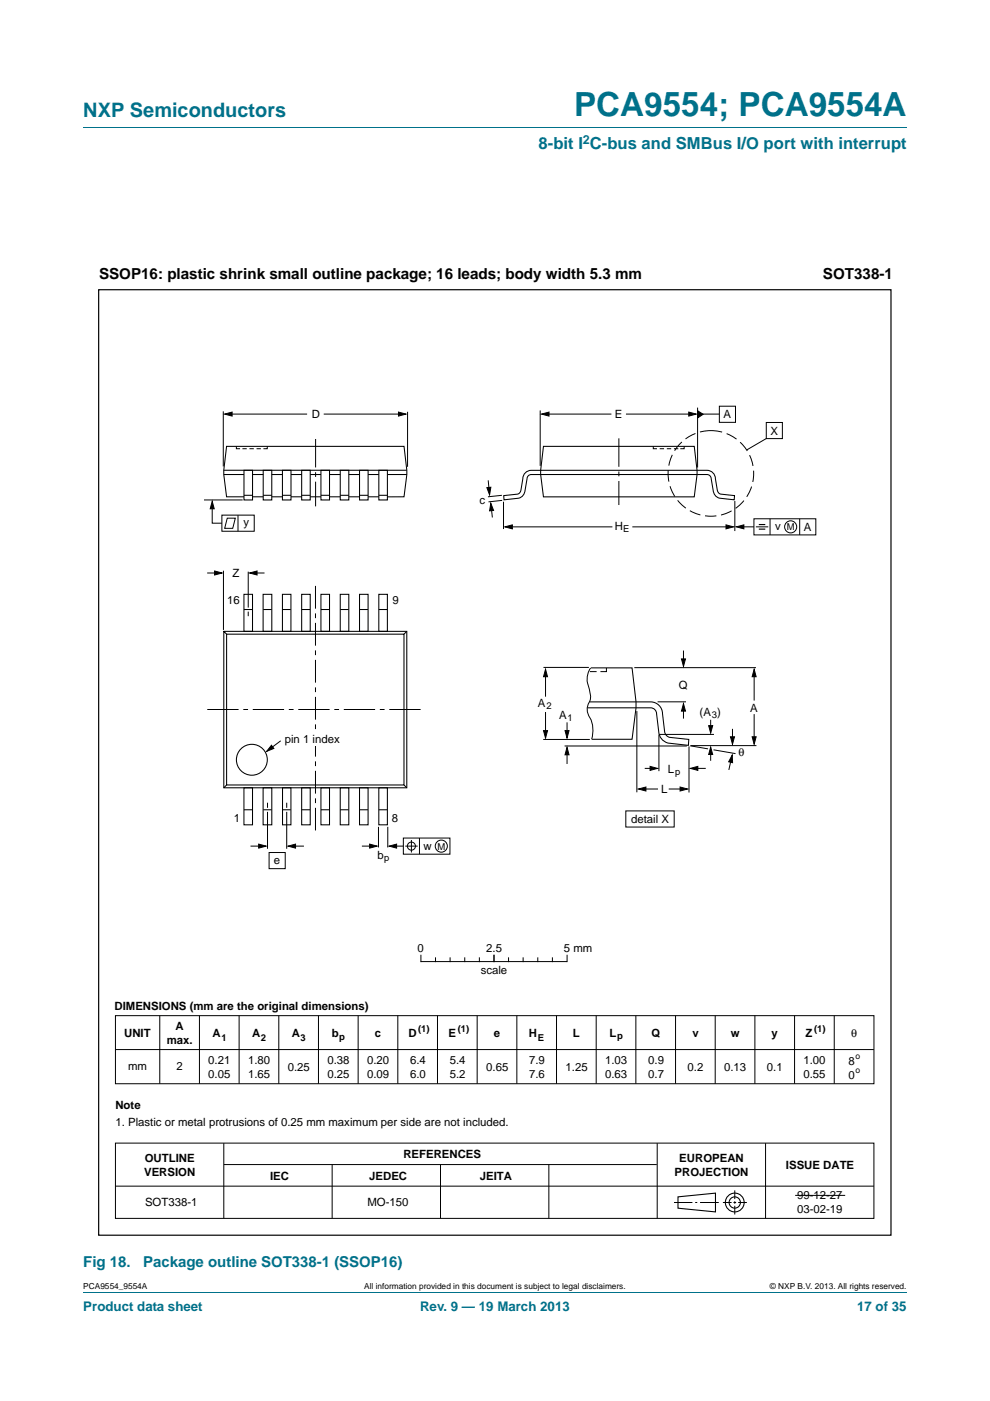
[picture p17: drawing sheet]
<svg xmlns="http://www.w3.org/2000/svg" width="210mm" height="297mm" viewBox="0 0 210 297" stroke-linecap="round" stroke-linejoin="round" font-family="sans-serif">
<defs><g id="words">
<text font-size="7" fill="#00718a" x="121.8" y="24.6">PCA9554; PCA9554A</text>
<text font-size="4.2" fill="#00718a" x="17.7" y="24.9">NXP Semiconductors</text>
<text font-size="3.5" fill="#00718a" x="114.2" y="31.6">8-bit I C-bus and SMBus I/O port with interrupt</text>
<g font-size="3.2">
<text x="21" y="59.1">SSOP16: plastic shrink small outline package; 16 leads; body width 5.3 mm</text>
<text x="174.6" y="59.1">SOT338-1</text>
</g>
<g font-size="3.2" fill="#00718a">
<text x="17.7" y="268.6">Fig 18.</text>
<text x="30.4" y="268.6">Package outline SOT338-1 (SSOP16)</text>
</g>
<g font-size="2.8" fill="#00718a">
<text x="17.7" y="277.9">Product data sheet</text>
<text x="89.1" y="277.9">Rev. 9 — 19 March 2013</text>
<text x="181.8" y="277.9">17 of 35</text>
</g>
<text font-size="2.6" fill="#00718a" x="123.6" y="30.5">2</text>
<g font-size="2.4">
<text x="66.1" y="88.7">D</text>
<text x="130.4" y="88.7">E</text>
<text x="153.5" y="88.7">A</text>
<text x="163.4" y="92.2">X</text>
<text x="101.7" y="106.8">c</text>
<text x="51.6" y="111.5">y</text>
<text x="130.4" y="112.3">H</text>
<text x="164.4" y="112.4">v</text>
<text x="170.5" y="112.6">A</text>
<text x="49.3" y="122.3">Z</text>
<text x="48.2" y="128.2">16</text>
<text x="83.2" y="128.1">9</text>
<text x="114.1" y="149.9">A</text>
<text x="144" y="146.2">Q</text>
<text x="118.6" y="152.5">A</text>
<text x="148.4" y="151.9">(A )</text>
<text x="159.1" y="151">A</text>
<text x="60.4" y="157.4">pin 1 index</text>
<text x="156.6" y="160.4">θ</text>
<text x="141.6" y="163.9">L</text>
<text x="140.2" y="168.2">L</text>
<text x="49.6" y="174.3">1</text>
<text x="83.1" y="174.2">8</text>
<text x="133.9" y="174.5">detail X</text>
<text x="58.1" y="183.2">e</text>
<text x="80" y="182">b</text>
<text x="89.8" y="180.1">w</text>
<text x="88.6" y="201.8">0</text>
<text x="103.1" y="201.8">2.5</text>
<text x="119.6" y="201.8">5 mm</text>
<text x="102" y="206.6">scale</text>
<text x="24.3" y="214.2">DIMENSIONS (mm are the original dimensions)</text>
<text x="26.3" y="219.9">UNIT</text>
<text x="35.4" y="221.3">max.</text>
<text x="37.3" y="218.4">A</text>
<text x="45.1" y="219.9">A</text>
<text x="53.5" y="219.9">A</text>
<text x="61.9" y="219.9">A</text>
<text x="70.4" y="219.9">b</text>
<text x="79.5" y="219.9">c</text>
<text x="86.6" y="219.9">D</text>
<text x="95.1" y="219.9">E</text>
<text x="104.8" y="219.9">e</text>
<text x="112.2" y="219.9">H</text>
<text x="121.5" y="219.9">L</text>
<text x="129.3" y="219.9">L</text>
<text x="138.2" y="219.9">Q</text>
<text x="146.8" y="219.9">v</text>
<text x="155" y="219.9">w</text>
<text x="163.7" y="219.9">y</text>
<text x="170.8" y="219.9">Z</text>
<text x="180.5" y="219.9">θ</text>
<text x="27.2" y="226.8">mm</text>
<text x="37.5" y="227">2</text>
<text x="44.2" y="225.5">0.21</text>
<text x="52.6" y="225.5">1.80</text>
<text x="61" y="227.1">0.25</text>
<text x="69.4" y="225.5">0.38</text>
<text x="77.9" y="225.5">0.20</text>
<text x="87" y="225.5">6.4</text>
<text x="95.4" y="225.5">5.4</text>
<text x="103.1" y="227.1">0.65</text>
<text x="112.2" y="225.5">7.9</text>
<text x="120" y="227.1">1.25</text>
<text x="128.3" y="225.5">1.03</text>
<text x="137.5" y="225.5">0.9</text>
<text x="145.8" y="227">0.2</text>
<text x="153.6" y="227">0.13</text>
<text x="162.7" y="227">0.1</text>
<text x="170.4" y="225.5">1.00</text>
<text x="180" y="225.7">8</text>
<text x="44.2" y="228.5">0.05</text>
<text x="52.6" y="228.5">1.65</text>
<text x="69.4" y="228.5">0.25</text>
<text x="77.9" y="228.5">0.09</text>
<text x="87" y="228.5">6.0</text>
<text x="95.4" y="228.5">5.2</text>
<text x="112.2" y="228.5">7.6</text>
<text x="128.3" y="228.5">0.63</text>
<text x="137.5" y="228.5">0.7</text>
<text x="170.4" y="228.5">0.55</text>
<text x="180" y="228.7">0</text>
<text x="24.5" y="235">Note</text>
<text x="24.5" y="238.7">1. Plastic or metal protrusions of 0.25 mm maximum per side are not included.</text>
<text x="85.5" y="245.6">REFERENCES</text>
<text x="30.6" y="249.3">VERSION</text>
<text x="30.7" y="246.3">OUTLINE</text>
<text x="57.3" y="250.2">IEC</text>
<text x="78.3" y="250.2">JEDEC</text>
<text x="101.8" y="250.2">JEITA</text>
<text x="143.1" y="249.3">PROJECTION</text>
<text x="144.1" y="246.3">EUROPEAN</text>
<text x="166.7" y="247.8">ISSUE DATE</text>
<text x="30.8" y="255.8">SOT338-1</text>
<text x="77.9" y="255.8">MO-150</text>
<text x="169.1" y="254.3">99-12-27</text>
<text x="169.1" y="257.2">03-02-19</text>
</g>
<g font-size="2">
<text x="132.2" y="112.8">E</text>
<text x="166.9" y="112.4">M</text>
<text x="115.9" y="150.3">2</text>
<text x="120.4" y="153">1</text>
<text x="151" y="152.3">3</text>
<text x="143.2" y="164.4">p</text>
<text x="81.5" y="182.5">p</text>
<text x="92.8" y="180.1">M</text>
<text x="47" y="220.6">1</text>
<text x="55.3" y="220.6">2</text>
<text x="63.7" y="220.6">3</text>
<text x="71.9" y="220.4">p</text>
<text x="88.7" y="218.9">(1)</text>
<text x="97.1" y="218.9">(1)</text>
<text x="114" y="220.6">E</text>
<text x="130.9" y="220.3">p</text>
<text x="172.7" y="218.9">(1)</text>
</g>
<g font-size="1.8">
<text x="181.5" y="224.5">o</text>
<text x="181.5" y="227.5">o</text>
<text x="17.7" y="273.3">PCA9554_9554A</text>
<text x="77.2" y="273.3">All information provided in this document is subject to legal disclaimers.</text>
<text x="163.3" y="273.3">© NXP B.V. 2013. All rights reserved.</text>
</g>
</g></defs>
<path d="M17.7 27h174.6M17.7 273.9h174.6" fill="none" stroke="#00718a" stroke-width=".21"/>
<g fill="none" stroke="#000" stroke-width=".21">
<path d="M47.4 87.2v11.7M48.6 87.8h16.5M50.1 94.6v.5h.8M51.4 95.1h.9M52.9 95.1h.9M54.4 95.1h.9M56.7 94.6v.5h-.8M68.7 87.8h16.6M86.4 87.3v11.7M114.6 87v11.8M115.6 87.8h14.1M132.8 87.8h14.1"/>
<path d="M138.6 94.6v.5h.7M139.9 95.1h.9M141.4 95.1h1M142.9 95.1h1M145.1 94.6v.5h-.8M148 86.4v12.7M148.5 87.8h4M152.6 86.1h3.4v3.4h-3.4zM162.5 89.6h3.4v3.4h-3.4zM162.5 93l-4.1 2.4M43.3 106h8.2M45 106.9v4h2.1"/>
<path d="M47.1 109.2h6.8v3.4h-6.8zM48.2 109.9h1.7l-.5 2.1h-1.7zM50.5 109.2v3.4M103.5 101.8l.3 2.6M104.2 107.2l.2 2.5M106.5 105l-3 .3M106.5 106.1l-2.9 .3M106.8 106.4v5.8M107.9 111.7h22M134.1 111.7h20.5M155.9 106.2v6.4M157.1 111.7h2.8"/>
<path d="M159.9 110h13.1v3.4h-13.1zM160.3 111.7h2.6M163.3 110v3.4M169.6 110v3.4M43.9 121.5h2.6M47.4 121v12.6M52.7 121.2v7.6M52.7 129.7v.9M53.5 121.5h2.6M145 137.9v2.3M115.2 156.8h9.9M115.3 141.5h9.6"/>
<path d="M115.7 142.4v5.3M115.7 151v4.7M119.7 158.2h26M120.3 153.2v2.8M120.3 159.4v2.6M125.1 142.4h1.4M125.3 141.6a4.5 4.5 0 0 0-.3 4.6l.2 .7a3 3 0 0 1-.5 2.5 3.6 3.6 0 0 0 .7 3.3l.4 2-.3 2M128.6 141.6v.8h-1.2M134.5 141.6h25.8M135.1 150.8v17.2M139.5 148.8h6M139.8 155.7v7.8"/>
<path d="M139.8 155.7h11.6M145 149.8v2.6M146.1 158.3v9.7M146.4 158.1l3.8 .7M146.6 158.1h13.8M150.7 152.6v1.9M150.7 159.4v1.9M151.3 159l4.7 .8M155.4 154.5v2.6M160 142.7v5.8M160 151.4v5.5M53.1 179.4h2.6"/>
<path d="M56.7 170.2v1.1M56.7 172.1v7.9M60.8 170.2v1.1M60.8 172.1v7.9M61.9 179.4h2.6M76.8 179.4h2.5M80.3 175.3v4.4M82.2 175.3v4.4M83.4 179.4h2.2M85.6 177.7h9.8v3.4h-9.8zM86 179.4h2.6M87.3 178.1v2.6"/>
<path d="M89 177.7v3.4M132.7 171.9h10.3v3.4h-10.3zM136.2 167.3h3.4M136.7 162.9h1.9M141.8 167.3h3.2M147.3 162.9h2.4M155.2 160.7l-.6 2.5M57.1 180.8h3.4v3.4h-3.4zM24.5 215.3h160.9v14.5h-160.9zM33.9 215.3v14.5M42.3 215.3v14.5M50.7 215.3v14.5"/>
<path d="M59.1 215.3v14.5M67.5 215.3v14.5M76 215.3v14.5M84.4 215.3v14.5M92.8 215.3v14.5M101.2 215.3v14.5M109.6 215.3v14.5M118 215.3v14.5M126.5 215.3v14.5M134.9 215.3v14.5M143.3 215.3v14.5M151.7 215.3v14.5"/>
<path d="M160.1 215.3v14.5M168.5 215.3v14.5M176.9 215.3v14.5M24.5 222.5h160.8M24.5 251.5h160.9M24.5 242.4h160.9v15.9h-160.9zM47.5 242.4v15.9M47.5 246.9h91.8M70.4 246.9v11.4M93.4 246.9v11.4M116.4 246.9v11.4M139.4 242.4v15.9"/>
<path d="M143 255h3.9M147.5 255h.4M148.5 255h4M153.3 255h1.9M155.6 255h.5M155.8 252.4v1.8M155.8 254.7v.5M155.8 255.7v1.8M156.6 255h1.8M162.4 242.4v15.9M168.7 253.4h10.6"/>
<circle cx="167.7" cy="111.7" r="1.28"/>
<circle cx="87.3" cy="179.4" r=".86"/>
<circle cx="93.6" cy="179.4" r="1.28"/>
</g>
<g fill="none" stroke="#000" stroke-width=".23">
<path d="M143.8 253.8l8-.8v3.9l-8-.7z"/>
<circle cx="155.8" cy="255" r="1.99"/>
<circle cx="155.8" cy="255" r="1.2"/>
</g>
<g fill="#000" stroke="#000" stroke-width=".21">
<path d="M47.6 87.8l1.6-.4v.8zM84.5 87.4l1.6 .4-1.6 .4zM114.9 87.8l1.5-.4v.8zM146.1 87.4l1.6 .4-1.6 .4zM148 87.1l1.1 .7-1.1 .8zM45 106.3l.4 1.6h-.8zM103.3 103.4l.8-.1-.3 1.6zM104.1 106.7l.6 1.5-.9 .1zM107.1 111.7l1.6-.4v.8zM154 111.3l1.6 .4-1.6 .4zM156.2 111.7l1.6-.4v.8zM45.5 121.1l1.6 .4-1.6 .4z"/>
<path d="M52.9 121.5l1.6-.4v.8zM144.5 139.7h.9l-.4 1.6zM115.7 141.9l.4 1.6h-.8zM115.3 154.9h.8l-.4 1.6zM119.8 154.9h.9l-.4 1.6zM145 149.2l.4 1.6h-.9zM150.7 158.4l.5 1.6h-.9zM150.3 153.9h.9l-.5 1.5zM154.9 156.2h.9l-.4 1.6zM160 141.9l.4 1.6h-.9zM159.5 156.2h.9l-.4 1.6zM54.9 179l1.6 .4-1.6 .4z"/>
<path d="M61.1 179.4l1.6-.4v.8zM78.4 179l1.6 .4-1.6 .4zM82.5 179.4l1.6-.4v.8zM120.3 158.4l.4 1.6h-.9zM135.4 167.3l1.6-.4v.8zM137.9 162.5l1.6 .4-1.6 .4zM144.2 166.9l1.6 .4-1.6 .4zM146.4 162.9l1.6-.4v.8zM155.3 160.1l.1 1.6-.8-.2z"/>
</g>
<path d="M160.9 111.2h1.4M160.9 112.2h1.4" fill="none" stroke="#000" stroke-width=".24"/>
<circle cx="150.8" cy="100.4" r="9.1" fill="none" stroke="#000" stroke-width=".21" stroke-dasharray="2.4 1" stroke-linecap="butt"/>
<path d="M66.9 124.2v51.9" fill="none" stroke="#000" stroke-width=".21" stroke-dasharray="4.8 1 1 1" stroke-linecap="butt"/>
<path d="M44 150.4h45.6" fill="none" stroke="#000" stroke-width=".21" stroke-dasharray="6.6 1 1 1" stroke-linecap="butt"/>
<g fill="none" stroke="#000" stroke-width=".22">
<path d="M47.5 99.7h38.8M51.7 99.7h1.9v6.3h-1.9zM55.8 99.7h1.8v6.3h-1.8zM59.9 99.7h1.8v6.3h-1.8zM64 99.7h1.8v6.3h-1.8zM68.1 99.7h1.8v6.3h-1.8zM72.2 99.7h1.8v6.3h-1.8zM76.3 99.7h1.8v6.3h-1.8zM80.4 99.7h1.8v6.3h-1.8zM114.7 99.7h33.1M115.3 94.6h32l.5 5.1-.5 5.6h-32l-.6-4.7zM47.5 100.6h4.2"/>
<path d="M51.7 105h1.9M51.8 105.3h-3.7l-.6-4.7 .6-6h37.6l.6 5.1-.6 5.6h-3.5M53.6 100.6h2.2M53.6 105.3h2.2M55.8 105h1.8M57.6 100.6h2.3M57.6 105.3h2.3M59.9 105h1.8M61.7 100.6h2.3M61.7 105.3h2.3M64 105h1.8M65.8 100.6h2.3"/>
<path d="M65.8 105.3h2.3M68.1 105h1.8M69.9 100.6h2.3M69.9 105.3h2.3M72.2 105h1.8M74 100.6h2.3M74 105.3h2.3M76.3 105h1.8M78.1 100.6h2.3M78.1 105.3h2.3M80.4 105h1.8M82.2 100.6h4.1"/>
<path d="M114.7 100.6h33.1M47.5 133.9h38.8v33.1h-38.8v-33.1l.6 .6zM48.1 134.5h37.6v31.9h-37.6zM51.7 126h1.9v7.9h-1.9zM51.7 129.2h1.8M55.8 126h1.8v7.9h-1.8zM55.8 129.2h1.8M59.9 126h1.8v7.9h-1.8zM59.9 129.2h1.8M64 126h1.8v7.9h-1.8zM64 129.2h1.8M68.1 126h1.8v7.9h-1.8z"/>
<path d="M68.1 129.2h1.8M72.2 126h1.8v7.9h-1.8zM72.2 129.2h1.8M76.3 126h1.8v7.9h-1.8zM76.3 129.2h1.7M80.3 126h1.9v7.9h-1.9zM80.3 129.2h1.8M86.3 133.9l-.6 .6M124.6 150.1h10.3M125.1 148.8h9.8M125.3 141.6h8.8l.8 7.2v1.3l-.8 6.6h-8.6M48.1 166.4l-.6 .6"/>
<path d="M51.7 167h1.9v7.9h-1.9zM51.7 171.7h1.8M55.8 167h1.8v7.9h-1.8zM55.8 171.7h1.8M59.9 167h1.8v7.9h-1.8zM59.9 171.7h1.8M64 167h1.8v7.9h-1.8zM64 171.7h1.8M68.1 167h1.8v7.9h-1.8zM68.1 171.7h1.8M72.2 167h1.8v7.9h-1.8zM72.2 171.7h1.8"/>
<path d="M76.3 167h1.8v7.9h-1.8zM76.3 171.7h1.7M80.3 167h1.9v7.9h-1.9zM80.3 171.7h1.8M85.7 166.4l.6 .6"/>
<circle cx="53.4" cy="161.1" r="3.3"/>
</g>
<path d="M66.9 93.1v14.3M131.3 92.9v14.2" fill="none" stroke="#000" stroke-width=".21" stroke-dasharray="6 1 1 1" stroke-linecap="butt"/>
<path d="M66.2 155h1.3v3.2h-1.3z" fill="#fff"/>
<g fill="none" stroke="#000" stroke-width=".21">
<path d="M59.5 157.1l-2.3 1.7M89.3 202.5v1.4M89.3 203.9h30.9M92.4 203.1v.8M95.5 203.1v.8M98.6 203.1v.8M101.7 203.1v.8M104.8 202.5v1.4M107.9 203.1v.8M111 203.1v.8M114.1 203.1v.8M117.2 203.1v.8"/>
<path d="M120.3 202.5v1.4"/>
</g>
<path d="M57.6 158l.5 .7-1.5 .6z" fill="#000" stroke="#000" stroke-width=".21"/>
<path d="M20.9 61.4h168.1v200.5h-168.1z" fill="none" stroke="#000" stroke-width=".25"/>
<path d="M114.8 99.7h-2.1a1.79 1.79 0 0 0-1.8 1.8l-.4 2.4a.96 .96 0 0 1-.7 .9l-3 .3 .1 .9 3.1-.4a1.81 1.81 0 0 0 1.4-1.7l.4-2.4a.89 .89 0 0 1 .9-.9h2.1M147.8 99.7h2.2a1.79 1.79 0 0 1 1.7 1.8l.4 2.4a.96 .96 0 0 0 .8 .9l2.9 .3-.1 .9-3.1-.4a1.81 1.81 0 0 1-1.4-1.7l-.4-2.4a.89 .89 0 0 0-.8-.9h-2.2M134.9 148.8h3.1a2.52 2.52 0 0 1 2.5 2.5l.5 3.9a1.44 1.44 0 0 0 1 1.1l4.1 .5-.1 1.2-4.3-.5a2.66 2.66 0 0 1-2-2.4l-.4-3.8a1.26 1.26 0 0 0-1.3-1.2h-3.1" fill="none" stroke="#000" stroke-width=".22"/>
<use href="#words"/>
</svg>
